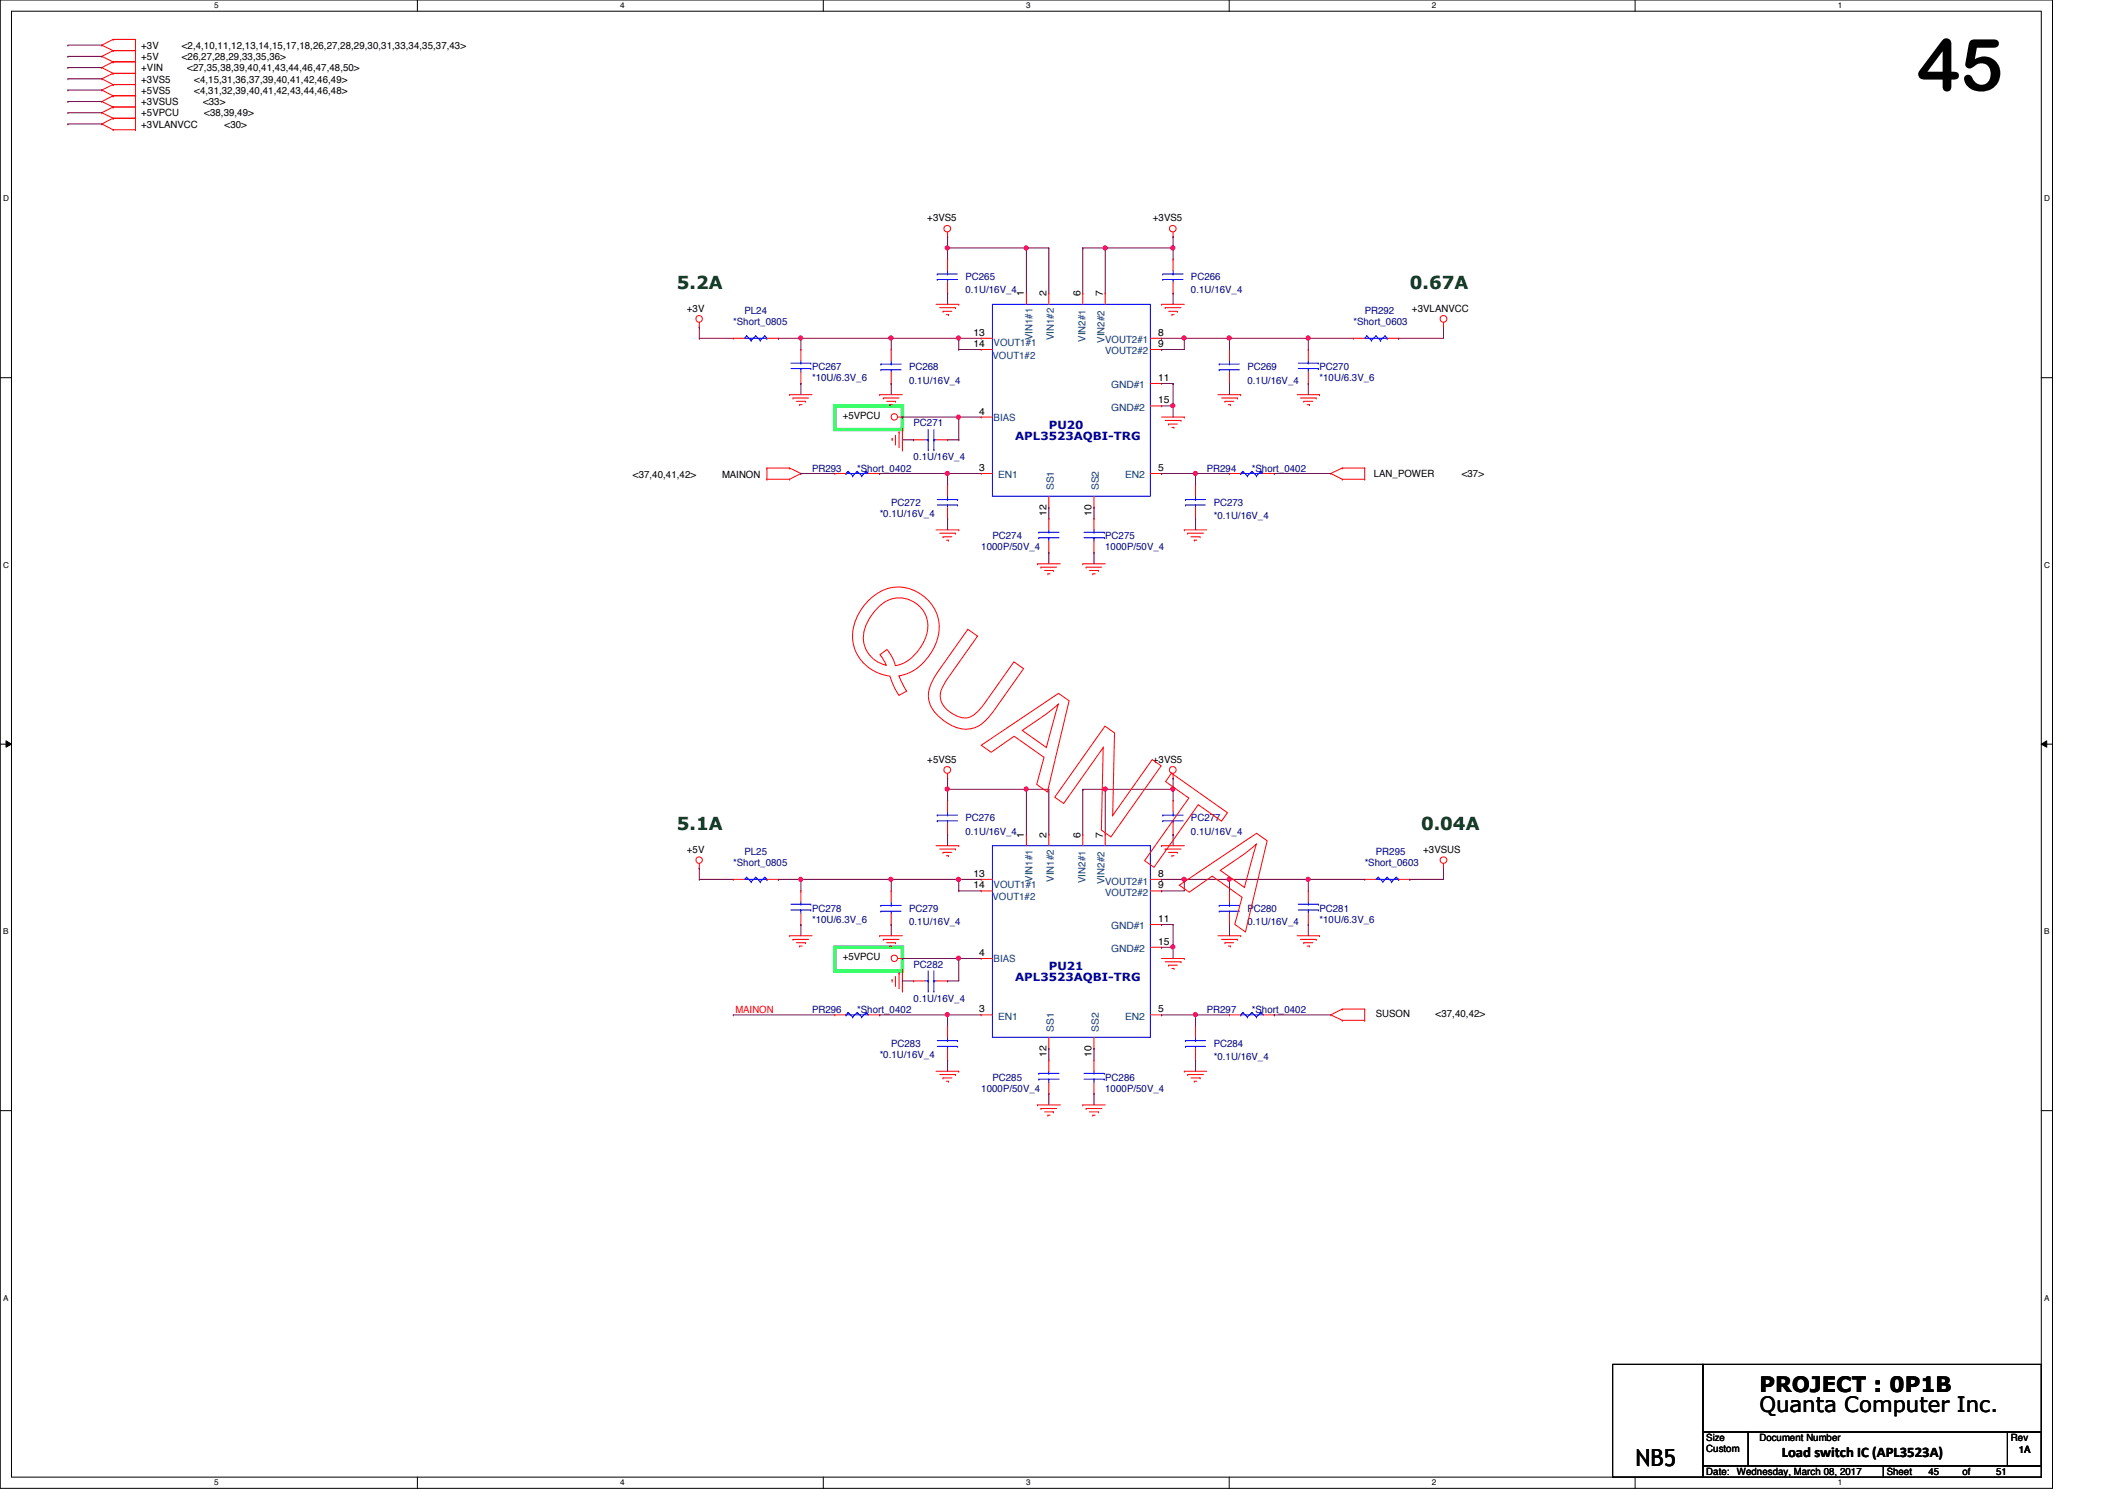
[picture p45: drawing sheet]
<svg xmlns="http://www.w3.org/2000/svg" width="297mm" height="210mm" viewBox="0 0 297 210" stroke-linecap="round" stroke-linejoin="round" font-family="sans-serif">
<defs><g id="words">
<text font-size="10.1" x="267.8" y="12.7">45</text>
<text font-size="3.3" x="228.4" y="204.7">NB5</text>
<g font-size="3">
<text x="245.7" y="197.2">Quanta Computer Inc.</text>
<text x="245.7" y="194.4">PROJECT : 0P1B</text>
</g>
<g font-size="2.5" fill="#004000">
<text x="94.5" y="40.3">5.2A</text>
<text x="196.9" y="40.3">0.67A</text>
<text x="94.5" y="115.9">5.1A</text>
<text x="198.5" y="115.9">0.04A</text>
</g>
<text font-size="2" x="248.8" y="203.5">Load switch IC (APL3523A)</text>
<g font-size="1.6" fill="#000080">
<text x="146.5" y="59.9">PU20</text>
<text x="141.8" y="61.4">APL3523AQBI-TRG</text>
<text x="141.8" y="137">APL3523AQBI-TRG</text>
<text x="146.5" y="135.5">PU21</text>
</g>
<g font-size="1.4">
<text x="19.7" y="6.8">+3V</text>
<text x="19.7" y="8.4">+5V</text>
<text x="19.7" y="11.6">+3VS5</text>
<text x="19.7" y="9.9">+VIN</text>
<text x="25.4" y="6.8">&lt;2,4,10,11,12,13,14,15,17,18,26,27,28,29,30,31,33,34,35,37,43&gt;</text>
<text x="25.4" y="8.4">&lt;26,27,28,29,33,35,36&gt;</text>
<text x="26.2" y="9.9">&lt;27,35,38,39,40,41,43,44,46,47,48,50&gt;</text>
<text x="27.1" y="11.6">&lt;4,15,31,36,37,39,40,41,42,46,49&gt;</text>
<text x="19.7" y="13.1">+5VS5</text>
<text x="19.7" y="14.7">+3VSUS</text>
<text x="19.7" y="16.3">+5VPCU</text>
<text x="19.7" y="17.8">+3VLANVCC</text>
<text x="27.1" y="13.1">&lt;4,31,32,39,40,41,42,43,44,46,48&gt;</text>
<text x="28.4" y="14.7">&lt;33&gt;</text>
<text x="28.5" y="16.3">&lt;38,39,49&gt;</text>
<text x="31.4" y="17.8">&lt;30&gt;</text>
<text x="129.5" y="30.9">+3VS5</text>
<text x="161" y="30.9">+3VS5</text>
<text x="143" y="41.4" transform="rotate(-90 143 41.4)">1</text>
<text x="146.1" y="41.4" transform="rotate(-90 146.1 41.4)">2</text>
<text x="150.9" y="41.4" transform="rotate(-90 150.9 41.4)">6</text>
<text x="154" y="41.4" transform="rotate(-90 154 41.4)">7</text>
<text x="95.9" y="43.5">+3V</text>
<text x="136" y="46.9">13</text>
<text x="161.8" y="46.9">8</text>
<text x="197.2" y="43.5">+3VLANVCC</text>
<text x="136" y="48.5">14</text>
<text x="161.8" y="53.2">11</text>
<text x="161.8" y="48.5">9</text>
<text x="117.7" y="58.5">+5VPCU</text>
<text x="136.7" y="57.9">4</text>
<text x="161.8" y="56.3">15</text>
<text x="136.7" y="65.8">3</text>
<text x="161.8" y="65.8">5</text>
<text x="88.4" y="66.8">&lt;37,40,41,42&gt;</text>
<text x="100.8" y="66.8">MAINON</text>
<text x="191.9" y="66.7">LAN_POWER</text>
<text x="204.1" y="66.7">&lt;37&gt;</text>
<text x="146.1" y="72" transform="rotate(-90 146.1 72)">12</text>
<text x="152.4" y="72" transform="rotate(-90 152.4 72)">10</text>
<text x="129.5" y="106.5">+5VS5</text>
<text x="161" y="106.5">+3VS5</text>
<text x="95.9" y="119.1">+5V</text>
<text x="143" y="117" transform="rotate(-90 143 117)">1</text>
<text x="146.1" y="117" transform="rotate(-90 146.1 117)">2</text>
<text x="150.9" y="117" transform="rotate(-90 150.9 117)">6</text>
<text x="154" y="117" transform="rotate(-90 154 117)">7</text>
<text x="198.8" y="119.1">+3VSUS</text>
<text x="136" y="124.1">14</text>
<text x="136" y="122.5">13</text>
<text x="161.8" y="124.1">9</text>
<text x="161.8" y="122.5">8</text>
<text x="161.8" y="128.8">11</text>
<text x="161.8" y="132">15</text>
<text x="117.7" y="134.1">+5VPCU</text>
<text x="136.7" y="133.5">4</text>
<text x="136.7" y="141.4">3</text>
<text x="161.8" y="141.4">5</text>
<text x="192.1" y="142.1">SUSON</text>
<text x="200.5" y="142.1">&lt;37,40,42&gt;</text>
<text x="146.1" y="147.6" transform="rotate(-90 146.1 147.6)">12</text>
<text x="152.4" y="147.6" transform="rotate(-90 152.4 147.6)">10</text>
<text x="238.3" y="202.7">Custom</text>
<text x="238.3" y="201.3">Size</text>
<text x="245.7" y="201.3">Document Number</text>
<text x="280.8" y="201.3">Rev</text>
<text x="281.9" y="202.9">1A</text>
<text x="238.3" y="206">Date:</text>
<text x="242.6" y="206">Wednesday, March 08, 2017</text>
<text x="263.5" y="206">Sheet</text>
<text x="269.3" y="206">45</text>
<text x="274.1" y="206">of</text>
<text x="278.8" y="206">51</text>
</g>
<g font-size="1.4" fill="#000080">
<text x="134.8" y="39.1">PC265</text>
<text x="134.8" y="41">0.1U/16V_4</text>
<text x="166.3" y="39.1">PC266</text>
<text x="166.3" y="41">0.1U/16V_4</text>
<text x="102.4" y="45.4">*Short_0805</text>
<text x="104" y="43.8">PL24</text>
<text x="189" y="45.4">*Short_0603</text>
<text x="190.6" y="43.8">PR292</text>
<text x="113.4" y="51.7">PC267</text>
<text x="113.4" y="53.3">*10U/6.3V_6</text>
<text x="127" y="51.7">PC268</text>
<text x="127" y="53.6">0.1U/16V_4</text>
<text x="174.2" y="51.7">PC269</text>
<text x="174.2" y="53.6">0.1U/16V_4</text>
<text x="184.3" y="51.7">PC270</text>
<text x="184.3" y="53.3">*10U/6.3V_6</text>
<text x="127.6" y="59.6">PC271</text>
<text x="113.4" y="65.9">PR293</text>
<text x="119.7" y="65.9">*Short_0402</text>
<text x="127.6" y="64.3">0.1U/16V_4</text>
<text x="168.5" y="65.9">PR294</text>
<text x="174.8" y="65.9">*Short_0402</text>
<text x="124.5" y="70.6">PC272</text>
<text x="169.5" y="70.6">PC273</text>
<text x="122.8" y="72.2">*0.1U/16V_4</text>
<text x="137" y="76.9">1000P/50V_4</text>
<text x="138.6" y="75.3">PC274</text>
<text x="154.3" y="75.3">PC275</text>
<text x="154.3" y="76.9">1000P/50V_4</text>
<text x="169.5" y="72.5">*0.1U/16V_4</text>
<text x="104" y="119.4">PL25</text>
<text x="134.8" y="114.7">PC276</text>
<text x="134.8" y="116.6">0.1U/16V_4</text>
<text x="166.3" y="114.7">PC277</text>
<text x="166.3" y="116.6">0.1U/16V_4</text>
<text x="192.1" y="119.4">PR295</text>
<text x="102.4" y="121">*Short_0805</text>
<text x="190.6" y="121">*Short_0603</text>
<text x="113.4" y="127.3">PC278</text>
<text x="113.4" y="128.9">*10U/6.3V_6</text>
<text x="127" y="127.3">PC279</text>
<text x="127" y="129.2">0.1U/16V_4</text>
<text x="174.2" y="127.3">PC280</text>
<text x="174.2" y="129.2">0.1U/16V_4</text>
<text x="184.3" y="127.3">PC281</text>
<text x="184.3" y="128.9">*10U/6.3V_6</text>
<text x="127.6" y="135.2">PC282</text>
<text x="113.4" y="141.5">PR296</text>
<text x="119.7" y="141.5">*Short_0402</text>
<text x="127.6" y="139.9">0.1U/16V_4</text>
<text x="168.5" y="141.5">PR297</text>
<text x="174.8" y="141.5">*Short_0402</text>
<text x="122.8" y="147.7">*0.1U/16V_4</text>
<text x="124.5" y="146.2">PC283</text>
<text x="169.5" y="146.2">PC284</text>
<text x="169.5" y="148.1">*0.1U/16V_4</text>
<text x="137" y="152.5">1000P/50V_4</text>
<text x="138.6" y="150.9">PC285</text>
<text x="154.3" y="150.9">PC286</text>
<text x="154.3" y="152.5">1000P/50V_4</text>
</g>
<g font-size="1.4" fill="#004080">
<text x="144.2" y="47.5" transform="rotate(-90 144.2 47.5)">VIN1#1</text>
<text x="147.2" y="47.5" transform="rotate(-90 147.2 47.5)">VIN1#2</text>
<text x="151.6" y="47.7" transform="rotate(-90 151.6 47.7)">VIN2#1</text>
<text x="154.3" y="47.9" transform="rotate(-90 154.3 47.9)">VIN2#2</text>
<text x="154.3" y="47.9">VOUT2#1</text>
<text x="138.6" y="50.1">VOUT1#2</text>
<text x="138.8" y="48.4">VOUT1#1</text>
<text x="154.3" y="49.5">VOUT2#2</text>
<text x="138.8" y="58.8">BIAS</text>
<text x="155.2" y="54.2">GND#1</text>
<text x="155.2" y="57.4">GND#2</text>
<text x="139.4" y="66.8">EN1</text>
<text x="147.1" y="68.5" transform="rotate(-90 147.1 68.5)">SS1</text>
<text x="153.5" y="68.5" transform="rotate(-90 153.5 68.5)">SS2</text>
<text x="157.1" y="66.8">EN2</text>
<text x="138.6" y="125.7">VOUT1#2</text>
<text x="138.8" y="124">VOUT1#1</text>
<text x="144.2" y="123.1" transform="rotate(-90 144.2 123.1)">VIN1#1</text>
<text x="147.2" y="123.1" transform="rotate(-90 147.2 123.1)">VIN1#2</text>
<text x="151.6" y="123.3" transform="rotate(-90 151.6 123.3)">VIN2#1</text>
<text x="154.3" y="123.4" transform="rotate(-90 154.3 123.4)">VIN2#2</text>
<text x="154.3" y="125.1">VOUT2#2</text>
<text x="154.3" y="123.5">VOUT2#1</text>
<text x="155.2" y="129.8">GND#1</text>
<text x="138.8" y="134.4">BIAS</text>
<text x="155.2" y="133">GND#2</text>
<text x="139.4" y="142.4">EN1</text>
<text x="157.1" y="142.4">EN2</text>
<text x="147.1" y="144.1" transform="rotate(-90 147.1 144.1)">SS1</text>
<text x="153.5" y="144.1" transform="rotate(-90 153.5 144.1)">SS2</text>
</g>
<text font-size="1.4" fill="#f00" x="102.7" y="141.4">MAINON</text>
<g font-size="1.1">
<text x="29.9" y="1.1">5</text>
<text x="86.6" y="1.1">4</text>
<text x="143.3" y="1.1">3</text>
<text x="200" y="1.1">2</text>
<text x="256.7" y="1.1">1</text>
<text x=".5" y="28.1">D</text>
<text x="285.5" y="28.1">D</text>
<text x=".5" y="79.3">C</text>
<text x="285.5" y="79.3">C</text>
<text x=".5" y="130.5">B</text>
<text x="285.5" y="130.5">B</text>
<text x=".5" y="181.7">A</text>
<text x="285.5" y="181.7">A</text>
<text x="29.9" y="207.4">5</text>
<text x="86.6" y="207.4">4</text>
<text x="143.3" y="207.4">3</text>
<text x="200" y="207.4">2</text>
<text x="256.7" y="207.4">1</text>
</g>
</g></defs>
<path d="M0 0h286.6v207.9h-286.6zM1.6 1.6h283.5v204.7h-283.5z" fill="none" stroke="#000" stroke-width=".14"/>
<g fill="#fff">
<path d="M29.9 .2h.6v1.2h-.6z"/>
<path d="M29.9 206.5h.6v1.1h-.6z"/>
</g>
<path d="M58.3 0v1.6M58.3 206.3v1.6" fill="none" stroke="#000" stroke-width=".14"/>
<g fill="#fff">
<path d="M86.6 .2h.6v1.2h-.6z"/>
<path d="M86.6 206.5h.6v1.1h-.6z"/>
</g>
<path d="M115 0v1.6M115 206.3v1.6" fill="none" stroke="#000" stroke-width=".14"/>
<g fill="#fff">
<path d="M143.3 .2h.6v1.2h-.6z"/>
<path d="M143.3 206.5h.6v1.1h-.6z"/>
</g>
<path d="M171.7 0v1.6M171.7 206.3v1.6" fill="none" stroke="#000" stroke-width=".14"/>
<g fill="#fff">
<path d="M200 .2h.6v1.2h-.6z"/>
<path d="M200 206.5h.6v1.1h-.6z"/>
</g>
<path d="M228.3 0v1.6M228.3 206.3v1.6" fill="none" stroke="#000" stroke-width=".14"/>
<g fill="#fff">
<path d="M256.7 .2h.6v1.2h-.6z"/>
<path d="M256.7 206.5h.6v1.1h-.6z"/>
<path d="M.5 27.1h.7v1.2h-.7z"/>
<path d="M285.5 27.1h.8v1.2h-.8z"/>
<path d="M.5 78.3h.7v1.2h-.7z"/>
<path d="M285.5 78.3h.8v1.2h-.8z"/>
</g>
<path d="M0 52.7h1.6M285.1 52.7h1.5" fill="none" stroke="#000" stroke-width=".14"/>
<g fill="#fff">
<path d="M.5 129.5h.7v1.2h-.7z"/>
<path d="M285.5 129.5h.7v1.2h-.7z"/>
</g>
<path d="M0 103.9h1.6M.8 103.5l.8 .4-.8 .5zM285.1 103.9l.7-.4v.9zM285.1 103.9h1.5" fill="none" stroke="#000" stroke-width=".14"/>
<path d="M.8 103.5l.8 .4-.8 .5zM285.1 103.9l.7-.4v.9z" fill="#000"/>
<g fill="#fff">
<path d="M.5 180.7h.7v1.2h-.7z"/>
<path d="M285.5 180.7h.7v1.2h-.7z"/>
</g>
<path d="M0 155.1h1.6M285.1 155.1h1.5M225.2 190.5h12.6v15.8h-12.6zM237.8 190.5h47.3v9.5h-47.3zM237.8 200h6.3v4.7h-6.3zM244.1 200h41v4.7h-41zM280.3 200h4.8v4.7h-4.8zM237.8 204.7h25.2v1.6h-25.2zM263 204.7h22.1v1.6h-22.1z" fill="none" stroke="#000" stroke-width=".14"/>
<path d="M116.6 56.7h9.4v3.3h-9.4zM116.6 132.3h9.4v3.3h-9.4z" fill="none" stroke="#00ff40" stroke-width=".47"/>
<g fill="none" stroke="#f00" stroke-width=".14">
<path d="M14.2 6.3h.1M14.2 7.9h.1M14.2 11h.1M14.2 12.6h.1M14.2 14.2h.1M14.2 15.7h.1M14.2 17.3h.1M14.2 9.4h.1M14.2 6.3l1.6 .8M14.2 7.9l1.6 .7M14.2 11l1.6 .8M14.2 12.6l1.6 .8"/>
<path d="M14.2 14.2l1.6 .7M14.2 15.7l1.6 .8M14.2 17.3l1.6 .8M14.2 9.4l1.6 .8M15.8 5.5h.1M15.8 7.1h.1M15.8 8.6h.1M15.8 10.2h.1M15.8 11.8h.1M15.8 13.4h.1M15.8 14.9h.1M15.8 16.5h.1"/>
<path d="M15.8 18.1h.1M15.8 5.5l-1.6 .8M15.8 5.5h3.1M15.8 7.1h3.1M15.8 7.1l-1.6 .8M15.8 8.6h3.1M15.8 10.2l-1.6 .8M15.8 10.2h3.1M15.8 11.8h3.1M15.8 11.8l-1.6 .8M15.8 13.4h3.1M15.8 13.4l-1.6 .8"/>
<path d="M15.8 14.9h3.1M15.8 14.9l-1.6 .8M15.8 16.5h3.1M15.8 16.5l-1.6 .8M15.8 18.1h3.1M15.8 8.6l-1.6 .8M18.9 5.5h.1M18.9 7.1h.1M18.9 8.6h.1M18.9 10.2h.1M18.9 11.8h.1M18.9 13.4h.1"/>
<path d="M18.9 14.9h.1M18.9 16.5h.1M18.9 18.1h.1M18.9 5.5v12.6M132.3 33.1h.1M132.3 36.2h.1M132.3 32.4v.7M132.3 36.2v1.6M132.3 39.4v1.5M163.8 33.1h.1M163.8 36.2h.1M163.8 32.4v.7"/>
<path d="M163.8 36.2v1.6M163.8 39.4v1.5M97.7 45.7h.1M97.7 45v.7M102.4 47.2h.1M102.4 47.2h1.6M107.1 47.2h1.6M108.7 47.2h.1M110.3 55.1h.1M110.3 55.1h3.1M110.7 55.6h.1M110.7 55.6h2.2"/>
<path d="M111.2 56h1.3M111.7 56.5h.1M111.7 56.5h.3M111.8 48.8h.1M111.8 53.6h.1M111.8 48.8v1.6M111.8 51.9v1.7M112.5 56h.1M122.8 55.1h.1M122.8 55.1h3.2M123.4 55.6h.1M123.4 55.6h2.2"/>
<path d="M123.8 56h1.2M124.3 56.5h.1M124.3 56.5h.3M124.5 53.6h.1M124.5 48.8h.1M124.5 48.8v1.6M124.5 51.9v1.7M125 56h.1M125.4 58.3h.6M126 59.8h.1M126 58.3h.1M126 59.8v3.2"/>
<path d="M130.7 42.5h3.2M131.2 43h2.2M131.7 43.5h.1M131.7 43.5h1.2M132.2 43.9h.3M132.3 40.9h.1M132.5 43.9h.1M133.4 43h.1M133.9 42.5h.1M137 48.8h.1M137 47.2h.1M137 58.3h.1"/>
<path d="M137 58.3h1.6M137 48.8h1.6M137 47.2h1.6M143.3 40.9h.1M143.3 40.9v1.6M146.5 40.9h.1M146.5 40.9v1.6M151.2 40.9h.1M151.2 40.9v1.6M154.3 40.9h.1M154.3 40.9v1.6M160.7 48.8h1.5"/>
<path d="M160.7 47.2h1.5M160.7 53.6h1.5M160.7 56.7h1.5M162.2 42.5h.1M162.2 53.6h.1M162.2 48.8h.1M162.2 47.2h.1M162.2 56.7h.1M162.2 42.5h3.2M162.2 58.3h3.2M162.7 43h.1M162.7 43h2.2"/>
<path d="M162.7 58.7h2.2M163.2 59.2h.1M163.2 43.5h1.2M163.2 59.2h1.2M163.7 43.9h.1M163.7 43.9h.3M163.7 59.7h.3M163.8 40.9h.1M164 59.7h.1M164.4 43.5h.1M164.9 58.7h.1M165.4 58.3h.1"/>
<path d="M170.1 55.1h3.2M170.6 55.6h2.2M171.1 56h.1M171.1 56h1.2M171.5 56.5h.3M171.7 53.6h.1M171.7 48.8h.1M171.7 48.8v1.6M171.7 51.9v1.7M171.8 56.5h.1M172.8 55.6h.1M173.3 55.1h.1"/>
<path d="M181.1 55.1h3.2M181.6 55.6h2.2M182.1 56h.1M182.1 56h1.2M182.5 56.5h.4M182.7 48.8h.1M182.7 53.6h.1M182.7 48.8v1.6M182.7 51.9v1.7M182.9 56.5h.1M183.8 55.6h.1M184.3 55.1h.1"/>
<path d="M189 47.2h.1M189 47.2h1.6M193.7 47.2h1.6M195.3 47.2h.1M201.6 45.7h.1M201.6 45v.7M107.1 66.9h.1M107.1 65.4h.1M107.1 65.4h3.2M107.1 66.9h3.2M107.1 65.4v1.5M110.3 65.4h.1"/>
<path d="M110.3 66.9h.1M110.3 65.4l1.5 .7M111.8 66.1h.1M111.8 66.1l-1.5 .8M116.6 66.1h.1M116.6 66.1h1.5M121.3 66.1h1.5M122.8 66.1h.1M124.6 61.3h.1M124.6 61.3v.3M125 62h.1M125 60.8v1.2"/>
<path d="M125.6 60.3h.1M125.6 60.3v2.2M127.6 61.4h.1M127.6 61.4h1.6M130.7 74h3.2M130.7 61.4h1.6M131.2 74.5h2.2M131.7 75h.1M131.7 75h1.2M132.2 75.4h.3M132.3 72.4h.1M132.3 67.7h.1"/>
<path d="M132.3 61.4h.1M132.3 67.7v1.6M132.3 70.9v1.5M132.5 75.4h.1M133.4 74.5h.1M133.9 74h.1M137 66.1h.1M137 66.1h1.6M144.9 78.7h.1M144.9 78.7h3.2M145.4 79.2h.1M145.4 79.2h2.2"/>
<path d="M145.9 79.7h1.2M146.5 70.9h.1M146.5 72.4h.1M146.5 77.2h.1M146.5 69.3v1.6M146.5 72.4v1.6M146.5 75.6v1.6M147.1 79.7h.1M151.2 78.7h.1M151.2 78.7h3.1M151.7 79.2h.1M151.7 79.2h2.2"/>
<path d="M152.1 79.7h1.3M152.8 70.9h.1M152.8 72.4h.1M152.8 77.2h.1M152.8 69.3v1.6M152.8 72.4v1.6M152.8 75.6v1.6M153.4 79.7h.1M160.7 66.1h1.5M162.2 66.1h.1M165.4 74h.1M165.4 74h3.1"/>
<path d="M165.9 74.5h.1M165.9 74.5h2.2M166.3 75h1.3M166.8 75.4h.1M166.8 75.4h.3M167 72.4h.1M167 67.7h.1M167 67.7v1.6M167 70.9v1.5M167.6 75h.1M171.7 66.1h.1M171.7 66.1h1.6"/>
<path d="M176.4 66.1h1.6M178 66.1h.1M185.8 66.1h.1M185.8 66.1l1.6 .8M187.4 65.4h.1M187.4 66.9h.1M187.4 65.4h3.2M187.4 65.4l-1.6 .7M187.4 66.9h3.2M190.6 66.9h.1M190.6 65.4h.1M190.6 65.4v1.5"/>
<path d="M146.3 80.1h.1M146.3 80.1h.3M152.6 80.1h.1M152.6 80.1h.3M130.7 118.1h3.2M131.2 118.6h2.2M131.7 119h.1M131.7 119h1.2M132.2 119.5h.3M132.3 108.7h.1M132.3 116.5h.1M132.3 111.8h.1"/>
<path d="M132.3 108v.7M132.3 111.8v1.6M132.3 114.9v1.6M132.5 119.5h.1M133.4 118.6h.1M133.9 118.1h.1M143.3 116.5h.1M143.3 116.5v1.6M146.5 116.5h.1M146.5 116.5v1.6M151.2 116.5h.1M151.2 116.5v1.6"/>
<path d="M154.3 116.5h.1M154.3 116.5v1.6M162.2 118.1h.1M162.2 118.1h3.2M162.7 118.6h.1M162.7 118.6h2.2M163.2 119h1.2M163.7 119.5h.1M163.7 119.5h.3M163.8 108.7h.1M163.8 116.5h.1M163.8 111.8h.1"/>
<path d="M163.8 108v.7M163.8 111.8v1.6M163.8 114.9v1.6M164.4 119h.1M97.7 121.2h.1M97.7 120.6v.6M102.4 122.8h.1M102.4 122.8h1.6M107.1 122.8h1.6M108.7 122.8h.1M110.3 130.7h.1M110.3 130.7h3.1"/>
<path d="M110.7 131.2h.1M110.7 131.2h2.2M111.2 131.7h1.3M111.7 132.1h.1M111.7 132.1h.3M111.8 124.4h.1M111.8 129.1h.1M111.8 124.4v1.6M111.8 127.6v1.5M112.5 131.7h.1M122.8 130.7h.1M122.8 130.7h3.2"/>
<path d="M123.4 131.2h.1M123.4 131.2h2.2M123.8 131.7h1.2M124.3 132.1h.1M124.3 132.1h.3M124.5 129.1h.1M124.5 124.4h.1M124.5 124.4v1.6M124.5 127.6v1.5M124.6 136.8h.1M124.6 136.8v.4M125 137.6h.1"/>
<path d="M125 131.7h.1M125 136.4v1.2M125.4 133.9h.6M125.6 135.9h.1M125.6 135.9v2.2M126 135.4h.1M126 133.9h.1M126 135.4v3.2M127.6 137h.1M127.6 137h1.6M130.7 137h1.6M132.3 137h.1"/>
<path d="M137 124.4h.1M137 122.8h.1M137 133.9h.1M137 133.9h1.6M137 122.8h1.6M137 124.4h1.6M160.7 122.8h1.5M160.7 124.4h1.5M160.7 129.1h1.5M160.7 132.3h1.5M162.2 129.1h.1M162.2 124.4h.1"/>
<path d="M162.2 122.8h.1M162.2 132.3h.1M162.2 133.9h3.2M162.7 134.3h2.2M163.2 134.8h.1M163.2 134.8h1.2M163.7 135.3h.3M164 135.3h.1M164.9 134.3h.1M165.4 133.9h.1M170.1 130.7h3.2M170.6 131.2h2.2"/>
<path d="M171.1 131.7h.1M171.1 131.7h1.2M171.5 132.1h.3M171.7 129.1h.1M171.7 124.4h.1M171.7 124.4v1.6M171.7 127.6v1.5M171.8 132.1h.1M172.8 131.2h.1M173.3 130.7h.1M181.1 130.7h3.2M181.6 131.2h2.2"/>
<path d="M182.1 131.7h.1M182.1 131.7h1.2M182.5 132.1h.4M182.7 124.4h.1M182.7 129.1h.1M182.7 124.4v1.6M182.7 127.6v1.5M182.9 132.1h.1M183.8 131.2h.1M184.3 130.7h.1M190.6 122.8h.1M190.6 122.8h1.5"/>
<path d="M195.3 122.8h1.6M196.9 122.8h.1M201.6 121.2h.1M201.6 120.6v.6M116.6 141.7h.1M116.6 141.7h1.5M121.3 141.7h1.5M122.8 141.7h.1M130.7 149.6h3.2M131.2 150.1h2.2M131.7 150.5h.1M131.7 150.5h1.2"/>
<path d="M132.2 151h.3M132.3 148h.1M132.3 143.3h.1M132.3 143.3v1.6M132.3 146.4v1.6M132.5 151h.1M133.4 150.1h.1M133.9 149.6h.1M137 141.7h.1M137 141.7h1.6M144.9 154.3h.1M144.9 154.3h3.2"/>
<path d="M145.4 154.8h.1M145.4 154.8h2.2M145.9 155.3h1.2M146.3 155.7h.1M146.3 155.7h.3M146.5 146.4h.1M146.5 148h.1M146.5 152.7h.1M146.5 144.9v1.5M146.5 148v1.6M146.5 151.2v1.5M147.1 155.3h.1"/>
<path d="M151.2 154.3h.1M151.2 154.3h3.1M151.7 154.8h.1M151.7 154.8h2.2M152.1 155.3h1.3M152.6 155.7h.1M152.6 155.7h.3M152.8 148h.1M152.8 152.7h.1M152.8 146.4h.1M152.8 144.9v1.5M152.8 148v1.6"/>
<path d="M152.8 151.2v1.5M153.4 155.3h.1M160.7 141.7h1.5M162.2 141.7h.1M165.4 149.6h.1M165.4 149.6h3.1M165.9 150.1h.1M165.9 150.1h2.2M166.3 150.5h1.3M166.8 151h.1M166.8 151h.3M167 148h.1"/>
<path d="M167 143.3h.1M167 143.3v1.6M167 146.4v1.6M167.6 150.5h.1M171.7 141.7h.1M171.7 141.7h1.6M176.4 141.7h1.6M178 141.7h.1M185.8 141.7h.1M185.8 141.7l1.6 .8M187.4 142.5h.1M187.4 140.9h.1"/>
<path d="M187.4 142.5h3.2M187.4 140.9l-1.6 .8M187.4 140.9h3.2M190.6 140.9h.1M190.6 142.5h.1M190.6 140.9v1.6"/>
<circle cx="132.3" cy="31.9" r=".46"/>
<circle cx="163.8" cy="31.9" r=".46"/>
<circle cx="97.6" cy="44.5" r=".46"/>
<circle cx="124.9" cy="58.2" r=".45"/>
<circle cx="201.6" cy="44.5" r=".47"/>
<circle cx="132.3" cy="107.5" r=".47"/>
<circle cx="163.8" cy="107.5" r=".47"/>
<circle cx="97.6" cy="120.1" r=".45"/>
<circle cx="124.9" cy="133.8" r=".45"/>
<circle cx="201.6" cy="120.1" r=".46"/>
</g>
<g fill="none" stroke="#00f" stroke-width=".14">
<path d="M130.9 38.3h.1M130.9 39h.1M130.9 38.3h2.8M130.9 39h2.8M132.3 39h.1M132.3 38.3h.1M132.3 37.8v.5M132.3 39v.4M162.4 38.3h.1M162.4 39h.1M162.4 38.3h2.8M162.4 39h2.8"/>
<path d="M163.8 39h.1M163.8 38.3h.1M163.8 37.8v.5M163.8 39v.4M104.3 46.9h.1M104.3 46.9l-.3 .3h3.1M104.3 46.9l.6 .6M104.9 47.5h.1M105.5 46.9h.1M105.5 46.9l-.6 .6M105.5 46.9l.7 .6M106.2 47.5h.1"/>
<path d="M106.8 46.9h.1M106.8 46.9l-.6 .6M106.8 46.9l.3 .3M107.1 47.2h.1M110.4 51.5h2.8M110.4 50.7h2.8M111.8 50.7h.1M111.8 51.5h.1M111.8 50.4v.3M111.8 51.5v.4M113.2 51.5h.1M113.2 50.7h.1"/>
<path d="M123 50.8h.1M123 51.6h.1M123 50.8h2.9M123 51.6h2.9M124.5 51.6h.1M124.5 50.8h.1M124.5 50.4v.4M124.5 51.6v.3M129.6 60v2.8M130.4 60v2.8M138.6 42.5h22.1v26.8h-22.1zM170.3 50.8h.1"/>
<path d="M170.3 51.6h.1M170.3 50.8h2.8M170.3 51.6h2.8M171.7 51.6h.1M171.7 50.8h.1M171.7 50.4v.4M171.7 51.6v.3M181.3 51.5h2.8M181.3 50.7h2.8M182.7 50.7h.1M182.7 51.5h.1M182.7 50.4v.3"/>
<path d="M182.7 51.5v.4M184.1 51.5h.1M184.1 50.7h.1M190.9 46.9h.1M190.9 46.9l-.3 .3h3.1M190.9 46.9l.6 .6M191.5 47.5h.1M192.1 46.9h.1M192.1 46.9l-.6 .6M192.1 46.9l.7 .6M192.8 47.5h.1M193.4 46.9h.1"/>
<path d="M193.4 46.9l-.6 .6M193.4 46.9l.3 .3M193.7 47.2h.1M118.1 66.1h.1M118.4 65.8h.1M118.4 65.8l.7 .7M118.4 65.8l-.3 .3M119.1 66.5h.1M119.7 65.8h.1M119.7 65.8l.7 .7M119.7 65.8l-.6 .7M120.4 66.5h.1"/>
<path d="M121 65.8h.1M121 65.8l.3 .3h-3.2M121 65.8l-.6 .7M129.2 61.4h.4M129.6 62.8h.1M129.6 61.4h.1M130.4 61.4h.1M130.4 62.8h.1M130.4 61.4h.3M130.9 69.8h2.8M130.9 70.5h2.8M132.3 70.5h.1"/>
<path d="M132.3 69.8h.1M132.3 69.3v.5M132.3 70.5v.4M133.7 69.8h.1M133.7 70.5h.1M145.1 75.1h.1M145.1 74.3h.1M145.1 75.1h2.8M145.1 74.3h2.8M146.5 74.3h.1M146.5 75.1h.1M146.5 74v.3"/>
<path d="M146.5 75.1v.5M151.4 75.1h2.8M151.4 74.3h2.8M152.8 74.3h.1M152.8 75.1h.1M152.8 74v.3M152.8 75.1v.5M154.2 75.1h.1M154.2 74.3h.1M165.6 69.8h.1M165.6 70.5h.1M165.6 69.8h2.8"/>
<path d="M165.6 70.5h2.8M167 70.5h.1M167 69.8h.1M167 69.3v.5M167 70.5v.4M173.3 66.1h.1M173.6 65.8h.1M173.6 65.8l.6 .7M173.6 65.8l-.3 .3M174.2 66.5h.1M174.8 65.8h.1M174.8 65.8l.7 .7"/>
<path d="M174.8 65.8l-.6 .7M175.5 66.5h.1M176.1 65.8h.1M176.1 65.8l.3 .3h-3.1M176.1 65.8l-.6 .7M130.9 113.8h.1M130.9 114.6h.1M130.9 113.8h2.8M130.9 114.6h2.8M132.3 114.6h.1M132.3 113.8h.1M132.3 113.4v.4"/>
<path d="M132.3 114.6v.3M138.6 118.1h22.1v26.8h-22.1zM162.4 113.8h.1M162.4 114.6h.1M162.4 113.8h2.8M162.4 114.6h2.8M163.8 114.6h.1M163.8 113.8h.1M163.8 113.4v.4M163.8 114.6v.3M104.3 122.5h.1M104.3 122.5l-.3 .3h3.1"/>
<path d="M104.3 122.5l.6 .6M104.9 123.1h.1M105.5 122.5h.1M105.5 122.5l-.6 .6M105.5 122.5l.7 .6M106.2 123.1h.1M106.8 122.5h.1M106.8 122.5l-.6 .6M106.8 122.5l.3 .3M107.1 122.8h.1M110.4 127.1h2.8M110.4 126.3h2.8"/>
<path d="M111.8 126.3h.1M111.8 127.1h.1M111.8 126v.3M111.8 127.1v.5M113.2 127.1h.1M113.2 126.3h.1M123 126.4h.1M123 127.3h.1M123 126.4h2.9M123 127.3h2.9M124.5 127.3h.1M124.5 126.4h.1"/>
<path d="M124.5 126v.4M124.5 127.3v.3M129.2 137h.4M129.6 138.4h.1M129.6 137h.1M129.6 135.6v2.8M130.4 137h.1M130.4 138.4h.1M130.4 137h.3M130.4 135.6v2.8M170.3 126.4h.1M170.3 127.3h.1"/>
<path d="M170.3 126.4h2.8M170.3 127.3h2.8M171.7 127.3h.1M171.7 126.4h.1M171.7 126v.4M171.7 127.3v.3M181.3 127.1h2.8M181.3 126.3h2.8M182.7 126.3h.1M182.7 127.1h.1M182.7 126v.3M182.7 127.1v.5"/>
<path d="M184.1 127.1h.1M184.1 126.3h.1M192.5 122.5h.1M192.5 122.5l-.4 .3h3.2M192.5 122.5l.6 .6M193.1 123.1h.1M193.7 122.5h.1M193.7 122.5l-.6 .6M193.7 122.5l.6 .6M194.3 123.1h.1M195 122.5h.1M195 122.5l-.7 .6"/>
<path d="M195 122.5l.3 .3M195.3 122.8h.1M118.1 141.7h.1M118.4 141.4h.1M118.4 141.4l.7 .6M118.4 141.4l-.3 .3M119.1 142h.1M119.7 141.4h.1M119.7 141.4l.7 .6M119.7 141.4l-.6 .6M120.4 142h.1M121 141.4h.1"/>
<path d="M121 141.4l.3 .3h-3.2M121 141.4l-.6 .6M130.9 145.3h2.8M130.9 146.1h2.8M132.3 146.1h.1M132.3 145.3h.1M132.3 144.9v.4M132.3 146.1v.3M133.7 145.3h.1M133.7 146.1h.1M145.1 150.7h.1M145.1 149.9h.1"/>
<path d="M145.1 150.7h2.8M145.1 149.9h2.8M146.5 149.9h.1M146.5 150.7h.1M146.5 149.6v.3M146.5 150.7v.5M151.4 150.7h2.8M151.4 149.9h2.8M152.8 149.9h.1M152.8 150.7h.1M152.8 149.6v.3M152.8 150.7v.5"/>
<path d="M154.2 150.7h.1M154.2 149.9h.1M165.6 145.3h.1M165.6 146.1h.1M165.6 145.3h2.8M165.6 146.1h2.8M167 146.1h.1M167 145.3h.1M167 144.9v.4M167 146.1v.3M173.3 141.7h.1M173.6 141.4h.1"/>
<path d="M173.6 141.4l.6 .6M173.6 141.4l-.3 .3M174.2 142h.1M174.8 141.4h.1M174.8 141.4l.7 .6M174.8 141.4l-.6 .6M175.5 142h.1M176.1 141.4h.1M176.1 141.4l-.6 .6M176.1 141.4l.3 .3h-3.1"/>
</g>
<g fill="none" stroke="#800040" stroke-width=".14">
<path d="M9.5 6.3h.1M9.5 7.9h.1M9.5 11h.1M9.5 12.6h.1M9.5 14.2h.1M9.5 15.7h.1M9.5 17.3h.1M9.5 9.4h.1M9.5 6.3h4.7M9.5 7.9h4.7M9.5 11h4.7M9.5 12.6h4.7"/>
<path d="M9.5 14.2h4.7M9.5 15.7h4.7M9.5 17.3h4.7M9.5 9.4h4.7M132.3 34.6h.1M132.3 34.6v1.6M163.8 33.1h.1M163.8 33.1v1.5M163.8 40.9h.1M163.8 40.9v1.6"/>
</g>
<circle cx="132.3" cy="34.6" r=".3" fill="#f0f"/>
<circle cx="132.3" cy="34.6" r=".3" fill="none" stroke="#f0f" stroke-width=".14"/>
<path d="M151.2 34.6h.1M151.2 34.6v6.3M151.2 34.6h3.1M154.3 34.6h.1M154.3 34.6v6.3" fill="none" stroke="#800040" stroke-width=".14"/>
<circle cx="154.3" cy="34.6" r=".3" fill="#f0f"/>
<circle cx="154.3" cy="34.6" r=".3" fill="none" stroke="#f0f" stroke-width=".14"/>
<path d="M154.3 34.6h.1M154.3 34.6h9.5" fill="none" stroke="#800040" stroke-width=".14"/>
<circle cx="163.8" cy="34.6" r=".3" fill="#f0f"/>
<circle cx="163.8" cy="34.6" r=".3" fill="none" stroke="#f0f" stroke-width=".14"/>
<path d="M163.8 34.6h.1M163.8 34.6v1.6M162.2 56.7h1.6M163.8 56.7h.1M163.8 56.7v1.6" fill="none" stroke="#800040" stroke-width=".14"/>
<circle cx="163.8" cy="56.7" r=".29" fill="#f0f"/>
<circle cx="163.8" cy="56.7" r=".29" fill="none" stroke="#f0f" stroke-width=".14"/>
<path d="M143.3 34.6h.1M143.3 34.6v6.3M143.3 34.6h3.2M146.5 34.6h.1M146.5 34.6v6.3M162.2 53.6h1.6M163.8 53.6h.1M163.8 53.6v3.1M126 61.4h1.6M127.6 61.4h.1M146.5 77.2h.1M146.5 77.2v1.5" fill="none" stroke="#800040" stroke-width=".14"/>
<circle cx="143.3" cy="34.6" r=".29" fill="#f0f"/>
<circle cx="143.3" cy="34.6" r=".29" fill="none" stroke="#f0f" stroke-width=".14"/>
<g fill="none" stroke="#800040" stroke-width=".14">
<path d="M132.3 34.6h.1M132.3 34.6h11M132.3 40.9h.1M132.3 40.9v1.6M162.2 48.8h.1M162.2 48.8h3.2M165.4 47.2h.1M165.4 47.2h17.3M171.7 53.6h.1M171.7 47.2h.1M171.7 47.2v1.6M171.7 53.6v1.5"/>
<path d="M182.7 53.6h.1M182.7 47.2h.1M182.7 47.2v1.6M182.7 53.6v1.5"/>
</g>
<circle cx="182.7" cy="47.2" r=".29" fill="#f0f"/>
<circle cx="182.7" cy="47.2" r=".29" fill="none" stroke="#f0f" stroke-width=".14"/>
<circle cx="171.7" cy="47.2" r=".3" fill="#f0f"/>
<circle cx="171.7" cy="47.2" r=".3" fill="none" stroke="#f0f" stroke-width=".14"/>
<path d="M132.3 33.1h.1M132.3 33.1v1.5M126 58.3h.1M126 58.3h7.9M152.8 77.2h.1M152.8 77.2v1.5" fill="none" stroke="#800040" stroke-width=".14"/>
<circle cx="133.9" cy="58.2" r=".3" fill="#f0f"/>
<circle cx="133.9" cy="58.2" r=".3" fill="none" stroke="#f0f" stroke-width=".14"/>
<g fill="none" stroke="#800040" stroke-width=".14">
<path d="M133.9 58.3h.1M133.9 58.3v3.1M162.2 47.2h.1M162.2 47.2h3.2M165.4 47.2h.1M165.4 47.2v1.6M111.8 66.1h.1M111.8 66.1h4.8M132.3 72.4h.1M132.3 72.4v1.6M146.5 70.9h.1M146.5 70.9v1.5"/>
<path d="M152.8 70.9h.1M152.8 70.9v1.5"/>
</g>
<circle cx="165.4" cy="47.2" r=".3" fill="#f0f"/>
<circle cx="165.4" cy="47.2" r=".3" fill="none" stroke="#f0f" stroke-width=".14"/>
<path d="M124.5 47.2h.1M124.5 47.2h9.4M133.9 58.3h.1M133.9 58.3h3.1" fill="none" stroke="#800040" stroke-width=".14"/>
<circle cx="133.9" cy="47.2" r=".3" fill="#f0f"/>
<circle cx="133.9" cy="47.2" r=".3" fill="none" stroke="#f0f" stroke-width=".14"/>
<circle cx="124.4" cy="47.2" r=".3" fill="#f0f"/>
<circle cx="124.4" cy="47.2" r=".3" fill="none" stroke="#f0f" stroke-width=".14"/>
<g fill="none" stroke="#800040" stroke-width=".14">
<path d="M111.8 53.6h.1M111.8 47.2h.1M111.8 47.2v1.6M111.8 53.6v1.5M124.5 53.6h.1M124.5 47.2h.1M124.5 47.2v1.6M124.5 53.6v1.5M133.9 48.8h.1M133.9 47.2h.1M133.9 48.8h3.1M133.9 47.2v1.6"/>
<path d="M133.9 47.2h3.1M167 66.1h.1M167 66.1v1.6"/>
</g>
<circle cx="166.9" cy="66.1" r=".29" fill="#f0f"/>
<circle cx="166.9" cy="66.1" r=".29" fill="none" stroke="#f0f" stroke-width=".14"/>
<g fill="none" stroke="#800040" stroke-width=".14">
<path d="M182.7 47.2h.1M182.7 47.2h6.3M122.8 66.1h.1M122.8 66.1h14.2M132.3 66.1h.1M132.3 66.1v1.6M132.3 61.4h1.6M133.9 61.4h.1M162.2 66.1h.1M162.2 66.1h9.5M167 72.4h.1M167 66.1h.1"/>
<path d="M167 72.4v1.6M178 66.1h.1M178 66.1h7.8"/>
</g>
<circle cx="132.3" cy="66.1" r=".3" fill="#f0f"/>
<circle cx="132.3" cy="66.1" r=".3" fill="none" stroke="#f0f" stroke-width=".14"/>
<path d="M108.7 47.2h.1M108.7 47.2h15.8M111.8 47.2h.1" fill="none" stroke="#800040" stroke-width=".14"/>
<circle cx="111.8" cy="47.2" r=".29" fill="#f0f"/>
<circle cx="111.8" cy="47.2" r=".29" fill="none" stroke="#f0f" stroke-width=".14"/>
<g fill="none" stroke="#800040" stroke-width=".14">
<path d="M97.7 45.7h.1M97.7 47.2h.1M97.7 47.2h4.7M97.7 45.7v1.5M195.3 47.2h.1M201.6 45.7h.1M201.6 45.7v1.5h-6.3M132.3 110.2h.1M132.3 110.2v1.6M151.2 110.2h.1M151.2 110.2v6.3M154.3 110.2h.1"/>
<path d="M154.3 110.2v6.3M163.8 116.5h.1M163.8 108.7h.1M163.8 108.7v1.5h-12.6M163.8 116.5v1.6"/>
</g>
<circle cx="163.8" cy="110.2" r=".3" fill="#f0f"/>
<circle cx="163.8" cy="110.2" r=".3" fill="none" stroke="#f0f" stroke-width=".14"/>
<circle cx="154.3" cy="110.2" r=".3" fill="#f0f"/>
<circle cx="154.3" cy="110.2" r=".3" fill="none" stroke="#f0f" stroke-width=".14"/>
<path d="M163.8 110.2h.1M163.8 110.2v1.6M162.2 132.3h.1M162.2 129.1h.1M162.2 132.3h1.6M162.2 129.1h1.6M163.8 132.3h.1M163.8 129.1h.1M163.8 129.1v4.8" fill="none" stroke="#800040" stroke-width=".14"/>
<circle cx="163.8" cy="132.2" r=".3" fill="#f0f"/>
<circle cx="163.8" cy="132.2" r=".3" fill="none" stroke="#f0f" stroke-width=".14"/>
<path d="M143.3 110.2h.1M143.3 110.2v6.3M143.3 110.2h3.2M146.5 110.2h.1M146.5 110.2v6.3M126 137h.1M126 137h1.6M146.5 152.7h.1M146.5 152.7v1.6" fill="none" stroke="#800040" stroke-width=".14"/>
<circle cx="143.3" cy="110.2" r=".29" fill="#f0f"/>
<circle cx="143.3" cy="110.2" r=".29" fill="none" stroke="#f0f" stroke-width=".14"/>
<path d="M132.3 110.2h.1M132.3 110.2h11" fill="none" stroke="#800040" stroke-width=".14"/>
<circle cx="132.3" cy="110.2" r=".3" fill="#f0f"/>
<circle cx="132.3" cy="110.2" r=".3" fill="none" stroke="#f0f" stroke-width=".14"/>
<g fill="none" stroke="#800040" stroke-width=".14">
<path d="M132.3 116.5h.1M132.3 116.5v1.6M162.2 124.4h.1M162.2 124.4h3.2M165.4 122.8h.1M165.4 122.8h17.3M171.7 129.1h.1M171.7 122.8h.1M171.7 122.8v1.6M171.7 129.1v1.6M182.7 129.1h.1M182.7 122.8h.1"/>
<path d="M182.7 122.8v1.6M182.7 129.1v1.6"/>
</g>
<circle cx="182.7" cy="122.8" r=".29" fill="#f0f"/>
<circle cx="182.7" cy="122.8" r=".29" fill="none" stroke="#f0f" stroke-width=".14"/>
<circle cx="171.7" cy="122.8" r=".3" fill="#f0f"/>
<circle cx="171.7" cy="122.8" r=".3" fill="none" stroke="#f0f" stroke-width=".14"/>
<path d="M132.3 108.7h.1M132.3 108.7v1.5M126 133.9h.1M126 133.9h7.9M152.8 152.7h.1M152.8 152.7v1.6" fill="none" stroke="#800040" stroke-width=".14"/>
<circle cx="133.9" cy="133.8" r=".3" fill="#f0f"/>
<circle cx="133.9" cy="133.8" r=".3" fill="none" stroke="#f0f" stroke-width=".14"/>
<g fill="none" stroke="#800040" stroke-width=".14">
<path d="M133.9 133.9h.1M133.9 133.9v3.1M162.2 122.8h.1M162.2 122.8h3.2M165.4 122.8h.1M165.4 122.8v1.6M102.4 141.7h.1M102.4 141.7h14.2M132.3 148h.1M132.3 148v1.6M146.5 146.4h.1M146.5 146.4v1.6"/>
<path d="M152.8 146.4h.1M152.8 146.4v1.6"/>
</g>
<circle cx="165.4" cy="122.8" r=".3" fill="#f0f"/>
<circle cx="165.4" cy="122.8" r=".3" fill="none" stroke="#f0f" stroke-width=".14"/>
<path d="M124.5 122.8h.1M124.5 122.8h9.4M133.9 133.9h.1M133.9 133.9h3.1" fill="none" stroke="#800040" stroke-width=".14"/>
<circle cx="133.9" cy="122.8" r=".3" fill="#f0f"/>
<circle cx="133.9" cy="122.8" r=".3" fill="none" stroke="#f0f" stroke-width=".14"/>
<circle cx="124.4" cy="122.8" r=".3" fill="#f0f"/>
<circle cx="124.4" cy="122.8" r=".3" fill="none" stroke="#f0f" stroke-width=".14"/>
<g fill="none" stroke="#800040" stroke-width=".14">
<path d="M111.8 129.1h.1M111.8 122.8h.1M111.8 122.8v1.6M111.8 129.1v1.6M124.5 129.1h.1M124.5 122.8h.1M124.5 122.8v1.6M124.5 129.1v1.6M133.9 124.4h.1M133.9 122.8h.1M133.9 124.4h3.1M133.9 122.8v1.6"/>
<path d="M133.9 122.8h3.1M162.2 141.7h.1M162.2 141.7h4.8M167 141.7h.1M167 141.7v1.6"/>
</g>
<circle cx="166.9" cy="141.7" r=".29" fill="#f0f"/>
<circle cx="166.9" cy="141.7" r=".29" fill="none" stroke="#f0f" stroke-width=".14"/>
<g fill="none" stroke="#800040" stroke-width=".14">
<path d="M132.3 137h.1M132.3 137h1.6M182.7 122.8h.1M182.7 122.8h7.9M122.8 141.7h.1M122.8 141.7h14.2M132.3 141.7h.1M132.3 141.7v1.6M167 148h.1M167 141.7h.1M167 148v1.6M167 141.7h4.7"/>
<path d="M178 141.7h.1M178 141.7h7.8"/>
</g>
<circle cx="132.3" cy="141.7" r=".3" fill="#f0f"/>
<circle cx="132.3" cy="141.7" r=".3" fill="none" stroke="#f0f" stroke-width=".14"/>
<path d="M108.7 122.8h.1M108.7 122.8h15.8M111.8 122.8h.1" fill="none" stroke="#800040" stroke-width=".14"/>
<circle cx="111.8" cy="122.8" r=".29" fill="#f0f"/>
<circle cx="111.8" cy="122.8" r=".29" fill="none" stroke="#f0f" stroke-width=".14"/>
<path d="M97.7 121.2h.1M97.7 122.8h.1M97.7 121.2v1.6M97.7 122.8h4.7M196.9 122.8h.1M201.6 121.2h.1M201.6 121.2v1.6h-4.7" fill="none" stroke="#800040" stroke-width=".14"/>
<circle cx="132.3" cy="34.6" r=".3" fill="#f0f"/>
<circle cx="132.3" cy="34.6" r=".3" fill="none" stroke="#f0f" stroke-width=".14"/>
<circle cx="154.3" cy="34.6" r=".3" fill="#f0f"/>
<circle cx="154.3" cy="34.6" r=".3" fill="none" stroke="#f0f" stroke-width=".14"/>
<circle cx="163.8" cy="34.6" r=".3" fill="#f0f"/>
<circle cx="163.8" cy="34.6" r=".3" fill="none" stroke="#f0f" stroke-width=".14"/>
<circle cx="163.8" cy="56.7" r=".29" fill="#f0f"/>
<circle cx="163.8" cy="56.7" r=".29" fill="none" stroke="#f0f" stroke-width=".14"/>
<circle cx="143.3" cy="34.6" r=".29" fill="#f0f"/>
<circle cx="143.3" cy="34.6" r=".29" fill="none" stroke="#f0f" stroke-width=".14"/>
<circle cx="182.7" cy="47.2" r=".29" fill="#f0f"/>
<circle cx="182.7" cy="47.2" r=".29" fill="none" stroke="#f0f" stroke-width=".14"/>
<circle cx="171.7" cy="47.2" r=".3" fill="#f0f"/>
<circle cx="171.7" cy="47.2" r=".3" fill="none" stroke="#f0f" stroke-width=".14"/>
<circle cx="133.9" cy="58.2" r=".3" fill="#f0f"/>
<circle cx="133.9" cy="58.2" r=".3" fill="none" stroke="#f0f" stroke-width=".14"/>
<circle cx="165.4" cy="47.2" r=".3" fill="#f0f"/>
<circle cx="165.4" cy="47.2" r=".3" fill="none" stroke="#f0f" stroke-width=".14"/>
<circle cx="133.9" cy="47.2" r=".3" fill="#f0f"/>
<circle cx="133.9" cy="47.2" r=".3" fill="none" stroke="#f0f" stroke-width=".14"/>
<circle cx="124.4" cy="47.2" r=".3" fill="#f0f"/>
<circle cx="124.4" cy="47.2" r=".3" fill="none" stroke="#f0f" stroke-width=".14"/>
<circle cx="166.9" cy="66.1" r=".29" fill="#f0f"/>
<circle cx="166.9" cy="66.1" r=".29" fill="none" stroke="#f0f" stroke-width=".14"/>
<circle cx="132.3" cy="66.1" r=".3" fill="#f0f"/>
<circle cx="132.3" cy="66.1" r=".3" fill="none" stroke="#f0f" stroke-width=".14"/>
<circle cx="111.8" cy="47.2" r=".29" fill="#f0f"/>
<circle cx="111.8" cy="47.2" r=".29" fill="none" stroke="#f0f" stroke-width=".14"/>
<circle cx="163.8" cy="110.2" r=".3" fill="#f0f"/>
<circle cx="163.8" cy="110.2" r=".3" fill="none" stroke="#f0f" stroke-width=".14"/>
<circle cx="154.3" cy="110.2" r=".3" fill="#f0f"/>
<circle cx="154.3" cy="110.2" r=".3" fill="none" stroke="#f0f" stroke-width=".14"/>
<circle cx="163.8" cy="132.2" r=".3" fill="#f0f"/>
<circle cx="163.8" cy="132.2" r=".3" fill="none" stroke="#f0f" stroke-width=".14"/>
<circle cx="143.3" cy="110.2" r=".29" fill="#f0f"/>
<circle cx="143.3" cy="110.2" r=".29" fill="none" stroke="#f0f" stroke-width=".14"/>
<circle cx="132.3" cy="110.2" r=".3" fill="#f0f"/>
<circle cx="132.3" cy="110.2" r=".3" fill="none" stroke="#f0f" stroke-width=".14"/>
<circle cx="182.7" cy="122.8" r=".29" fill="#f0f"/>
<circle cx="182.7" cy="122.8" r=".29" fill="none" stroke="#f0f" stroke-width=".14"/>
<circle cx="171.7" cy="122.8" r=".3" fill="#f0f"/>
<circle cx="171.7" cy="122.8" r=".3" fill="none" stroke="#f0f" stroke-width=".14"/>
<circle cx="133.9" cy="133.8" r=".3" fill="#f0f"/>
<circle cx="133.9" cy="133.8" r=".3" fill="none" stroke="#f0f" stroke-width=".14"/>
<circle cx="165.4" cy="122.8" r=".3" fill="#f0f"/>
<circle cx="165.4" cy="122.8" r=".3" fill="none" stroke="#f0f" stroke-width=".14"/>
<circle cx="133.9" cy="122.8" r=".3" fill="#f0f"/>
<circle cx="133.9" cy="122.8" r=".3" fill="none" stroke="#f0f" stroke-width=".14"/>
<circle cx="124.4" cy="122.8" r=".3" fill="#f0f"/>
<circle cx="124.4" cy="122.8" r=".3" fill="none" stroke="#f0f" stroke-width=".14"/>
<circle cx="166.9" cy="141.7" r=".29" fill="#f0f"/>
<circle cx="166.9" cy="141.7" r=".29" fill="none" stroke="#f0f" stroke-width=".14"/>
<circle cx="132.3" cy="141.7" r=".3" fill="#f0f"/>
<circle cx="132.3" cy="141.7" r=".3" fill="none" stroke="#f0f" stroke-width=".14"/>
<circle cx="111.8" cy="122.8" r=".29" fill="#f0f"/>
<circle cx="111.8" cy="122.8" r=".29" fill="none" stroke="#f0f" stroke-width=".14"/>
<path d="M121.2 84a5.7 5.7 0 0 1 7.5-.9 5.7 5.7 0 0 1 1.7 7.4 6.8 6.8 0 0 1-4.9 3.9l1.1 2.1-1.1 .6-.7-1.2-.5-1.5a5.7 5.7 0 0 1-4.2-9zM122.6 84.9a4 4 0 0 1 5.4-.6 4 4 0 0 1 1 5.3 5.8 5.8 0 0 1-4 3.4l-.5-1.4-.6-.9-1 .7 .5 .7 .4 .8a4 4 0 0 1-2.5-6.4zM135.2 87.9l1.3 .9-4.4 6.2a2.92 2.92 0 0 0-.4 3.4 4.2 4.2 0 0 0 3.5 1.8 4.7 4.7 0 0 0 2.4-2.1l4-5.7 1.3 1-4 5.7a5.8 5.8 0 0 1-3.3 2.7 5.8 5.8 0 0 1-5.1-2.4 3.7 3.7 0 0 1-.3-4.3l.9-1.5zM137 104.1l10.8-7.3 1.5 1.1-3 12.7-1.5-1 1-3.8-4.2-3-3.2 2.3zM142.8 102l3.1-2.1 1.9-1.5-1.7 6zM154.3 101.4l1.3 1-.2 11.5 5.5-7.8 1.3 .9-7.1 9.9-1.3-1 .3-11.5-5.6 7.8-1.2-.9zM163.6 108l7.8 5.5-.8 1.2-3.3-2.3-6.1 8.7-1.4-.9 6.2-8.7-3.2-2.3zM164.7 123.6l10.8-7.2 1.5 1-3.1 12.8-1.5-1.1 1.1-3.8-4.2-2.9-3.2 2.2zM170.4 121.6l3.1-2.2 1.9-1.5-1.6 6z" fill="none" stroke="#f00" stroke-width=".14"/>
<use href="#words"/>
</svg>
